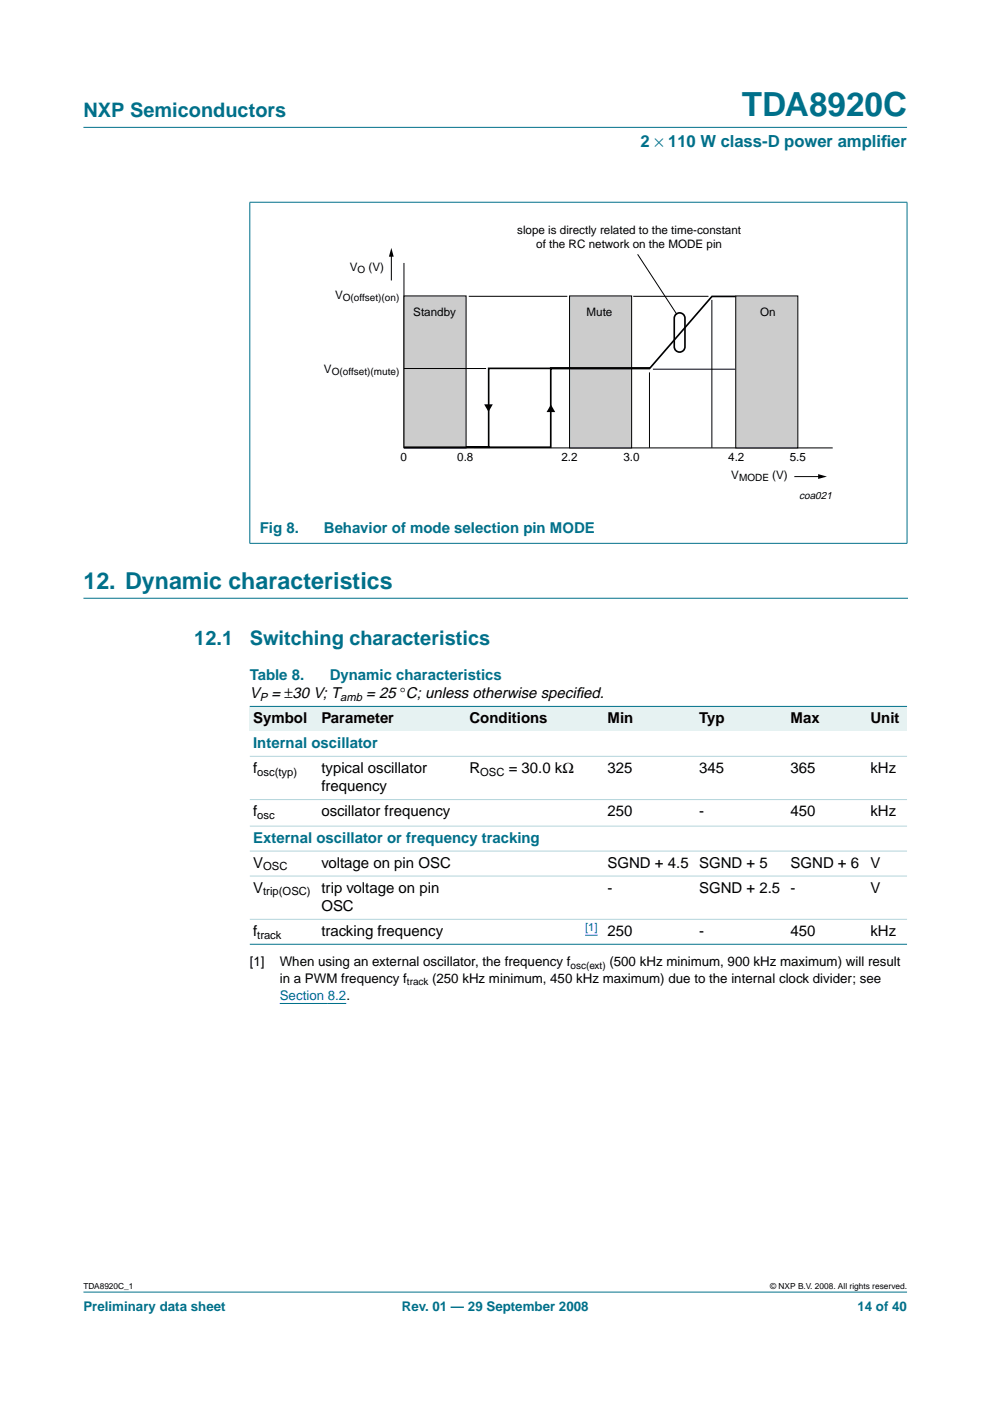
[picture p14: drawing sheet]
<svg xmlns="http://www.w3.org/2000/svg" width="210mm" height="297mm" viewBox="0 0 210 297" stroke-linecap="round" stroke-linejoin="round" font-family="sans-serif">
<defs><g id="words">
<text font-size="7.1" fill="#00708a" x="157.3" y="24.7">TDA8920C</text>
<text font-size="4.9" fill="#00708a" x="17.7" y="124.8">12. Dynamic characteristics</text>
<g font-size="4.2" fill="#00708a">
<text x="17.7" y="24.9">NXP Semiconductors</text>
<text x="41.2" y="136.7">12.1</text>
<text x="53" y="136.7">Switching characteristics</text>
</g>
<g font-size="3.5" fill="#00708a">
<text x="135.8" y="31.1">2 × 110 W class-D power amplif</text>
<text x="186.8" y="31.1">ier</text>
</g>
<g font-size="3.2" fill="#00708a">
<text x="55.1" y="113.1">Fig 8.</text>
<text x="68.7" y="113.1">Behavior of mode selection pin MODE</text>
<text x="53" y="144.1">Table 8.</text>
<text x="69.9" y="144.1">Dynamic characteristics</text>
<text x="53.7" y="158.6">Internal oscillator</text>
<text x="53.7" y="178.7">External oscillator or frequency tracking</text>
</g>
<g font-size="3.2">
<text x="53" y="148">V</text>
<text x="57.6" y="148">= ±30 V; T</text>
<text x="77.7" y="148">= 25 °C; unless otherwise specif</text>
<text x="122.1" y="148">ied.</text>
<text x="53.7" y="153.3">Symbol</text>
<text x="68.1" y="153.3">Parameter</text>
<text x="99.5" y="153.3">Conditions</text>
<text x="128.8" y="153.3">Min</text>
<text x="148.2" y="153.3">Typ</text>
<text x="167.6" y="153.3">Max</text>
<text x="184.6" y="153.3">Unit</text>
<text x="53.7" y="163.9">f</text>
<text x="68.1" y="163.9">typical oscillator</text>
<text x="68.1" y="167.8">frequency</text>
<text x="99.5" y="163.9">R</text>
<text x="107.9" y="163.9">= 30.0 kΩ</text>
<text x="128.8" y="163.9">325</text>
<text x="148.2" y="163.9">345</text>
<text x="167.6" y="163.9">365</text>
<text x="184.6" y="163.9">kHz</text>
<text x="53.7" y="173.1">f</text>
<text x="68.1" y="173.1">oscillator frequency</text>
<text x="128.8" y="173.1">250</text>
<text x="148.2" y="173.1">-</text>
<text x="167.6" y="173.1">450</text>
<text x="184.6" y="173.1">kHz</text>
<text x="53.7" y="184">V</text>
<text x="68.1" y="184">voltage on pin OSC</text>
<text x="128.8" y="184">SGND + 4.5 SGND + 5</text>
<text x="167.6" y="184">SGND + 6</text>
<text x="184.6" y="184">V</text>
<text x="53.7" y="189.3">V</text>
<text x="68.1" y="189.3">trip voltage on pin</text>
<text x="128.8" y="189.3">-</text>
<text x="148.2" y="189.3">SGND + 2.5 -</text>
<text x="184.6" y="189.3">V</text>
<text x="68.1" y="193.1">OSC</text>
<text x="53.7" y="198.4">f</text>
<text x="68.1" y="198.4">tracking frequency</text>
<text x="128.8" y="198.4">250</text>
<text x="148.2" y="198.4">-</text>
<text x="167.6" y="198.4">450</text>
<text x="184.6" y="198.4">kHz</text>
</g>
<g font-size="2.8">
<text x="53" y="204.9">[1]</text>
<text x="59.3" y="204.9">When using an external oscillator, the frequency f</text>
<text x="59.3" y="208.4">in a PWM frequency f</text>
<text x="91.6" y="208.4">(250 kHz minimum, 450 kHz maximum) due to the internal clock divider; see</text>
<text x="129.2" y="204.9">(500 kHz minimum, 900 kHz maximum) will result</text>
</g>
<text font-size="2.8" fill="#00f" x="59.3" y="212">Section 8.2.</text>
<g font-size="2.8" fill="#00708a">
<text x="17.7" y="278">Preliminary data sheet</text>
<text x="85.2" y="278">Rev. 01 — 29 September 2008</text>
<text x="181.8" y="278">14 of 40</text>
</g>
<g font-size="2.5">
<text x="109.7" y="49.6">slope is directly related to the time-constant</text>
<text x="113.7" y="52.6">of the RC network on the MODE pin</text>
<text x="74.2" y="57.5">V</text>
<text x="78.2" y="57.5">(V)</text>
<text x="71" y="63.3">V</text>
<text x="87.6" y="66.9">Standby</text>
<text x="124.4" y="66.9">Mute</text>
<text x="161.2" y="66.9">On</text>
<text x="68.7" y="79.1">V</text>
<text x="84.9" y="97.8">0</text>
<text x="96.9" y="97.8">0.8</text>
<text x="119" y="97.8">2.2</text>
<text x="132.2" y="97.8">3.0</text>
<text x="154.4" y="97.8">4.2</text>
<text x="155.1" y="101.5">V</text>
<text x="163.7" y="101.5">(V)</text>
<text x="167.4" y="97.8">5.5</text>
</g>
<g font-size="2.4">
<text x="55.1" y="148.6">P</text>
<text x="72.1" y="148.6">amb</text>
<text x="54.6" y="164.5">osc(typ)</text>
<text x="101.8" y="164.5">OSC</text>
<text x="54.6" y="173.6">osc</text>
<text x="55.8" y="184.5">OSC</text>
<text x="55.8" y="189.8">trip(OSC)</text>
<text x="54.6" y="199">track</text>
</g>
<text font-size="2.4" fill="#00f" x="124" y="197.5">[1]</text>
<text font-size="2.2" x="169.4" y="105.9">coa021</text>
<g font-size="2.1">
<text x="75.8" y="57.9">O</text>
<text x="72.7" y="63.8">O(offset)(on)</text>
<text x="70.3" y="79.6">O(offset)(mute)</text>
<text x="156.7" y="102">MODE</text>
<text x="86.3" y="208.9">track</text>
<text x="121" y="205.4">osc(ext)</text>
</g>
<g font-size="1.8">
<text x="17.7" y="273.4">TDA8920C_1</text>
<text x="163.3" y="273.4">© NXP B.V. 2008. All rights reserved.</text>
</g>
</g></defs>
<g fill="#00708a" stroke="#00708a" stroke-width=".21">
<path d="M17.7 273.9h174.6z"/>
<path d="M17.7 27h174.6z"/>
<path d="M53 42.9v72.3z"/>
<path d="M192.3 42.9v72.3z"/>
<path d="M52.9 42.9h139.5z"/>
<path d="M52.9 115.2h139.5z"/>
</g>
<path d="M17.7 126.8h174.7" fill="none" stroke="#00708a" stroke-width=".21"/>
<path d="M59.3 212.8h14.1" fill="none" stroke="#00f" stroke-width=".21"/>
<path d="M85.6 55.8v39.2h91" fill="none" stroke="#000" stroke-width=".21"/>
<g fill="#ccc" stroke="#000" stroke-width=".21">
<path d="M85.7 62.7h13.1v32.3h-13.1z"/>
<path d="M120.8 62.7h13.1v32.3h-13.1z"/>
<path d="M156 62.7h13.2v32.3h-13.2z"/>
</g>
<path d="M137.8 78.1h-21v16.7h-31.1M143.2 66.8a1.13 1.13 0 0 1 1.2-.4 1.13 1.13 0 0 1 .8 1.1v6a1.13 1.13 0 0 1-1.1 1.1 1.13 1.13 0 0 1-1.1-1.1v-6zM156 62.8h-5l-13.2 15.3h-34.2v16.7h-4.8" fill="none" stroke="#000" stroke-width=".35"/>
<path d="M83 53.7v5.8M135.2 54l8.3 12.6M85.6 78.1h17.5M99.4 62.8h20.9M134.3 62.8h15.9M137.7 78.9v16M138.4 78.3h17.5M150.9 63.6v31.3M168.4 101h5.8" fill="none" stroke="#000" stroke-width=".21"/>
<path d="M83 52.6l.5 1.8h-1zM102.7 85.7h1.8l-.9 1.6zM116.8 85.8l.9 1.6h-1.8zM173.5 100.5l1.8 .5-1.8 .5z" fill="#000"/>
<g fill="#e6f2f2">
<path d="M53 149.8h14.4v5.3h-14.4z" fill-rule="evenodd"/>
<path d="M67.4 149.8h31.4v5.3h-31.4z" fill-rule="evenodd"/>
<path d="M98.8 149.8h24.4v5.3h-24.4z" fill-rule="evenodd"/>
<path d="M123.2 149.8h4.9v5.3h-4.9z" fill-rule="evenodd"/>
<path d="M128.1 149.8h19.4v5.3h-19.4z" fill-rule="evenodd"/>
<path d="M147.5 149.8h19.4v5.3h-19.4z" fill-rule="evenodd"/>
<path d="M166.9 149.8h16.9v5.3h-16.9z" fill-rule="evenodd"/>
<path d="M183.8 149.8h8.5v5.3h-8.5z" fill-rule="evenodd"/>
</g>
<path d="M124 198.3h2.7" fill="none" stroke="#00f" stroke-width=".21"/>
<g fill="#00708a" stroke="#00708a" stroke-width=".21">
<path d="M53 149.8h139.3z"/>
<path d="M53 200.2h139.3z"/>
</g>
<g fill="#b3d4db" stroke="#b3d4db" stroke-width=".21">
<path d="M53 160.4h139.3z"/>
<path d="M53 169.5h139.3z"/>
<path d="M53 175.2h139.3z"/>
<path d="M53 180.4h139.3z"/>
<path d="M53 185.7h139.3z"/>
<path d="M53 194.9h139.3z"/>
</g>
<use href="#words"/>
</svg>
